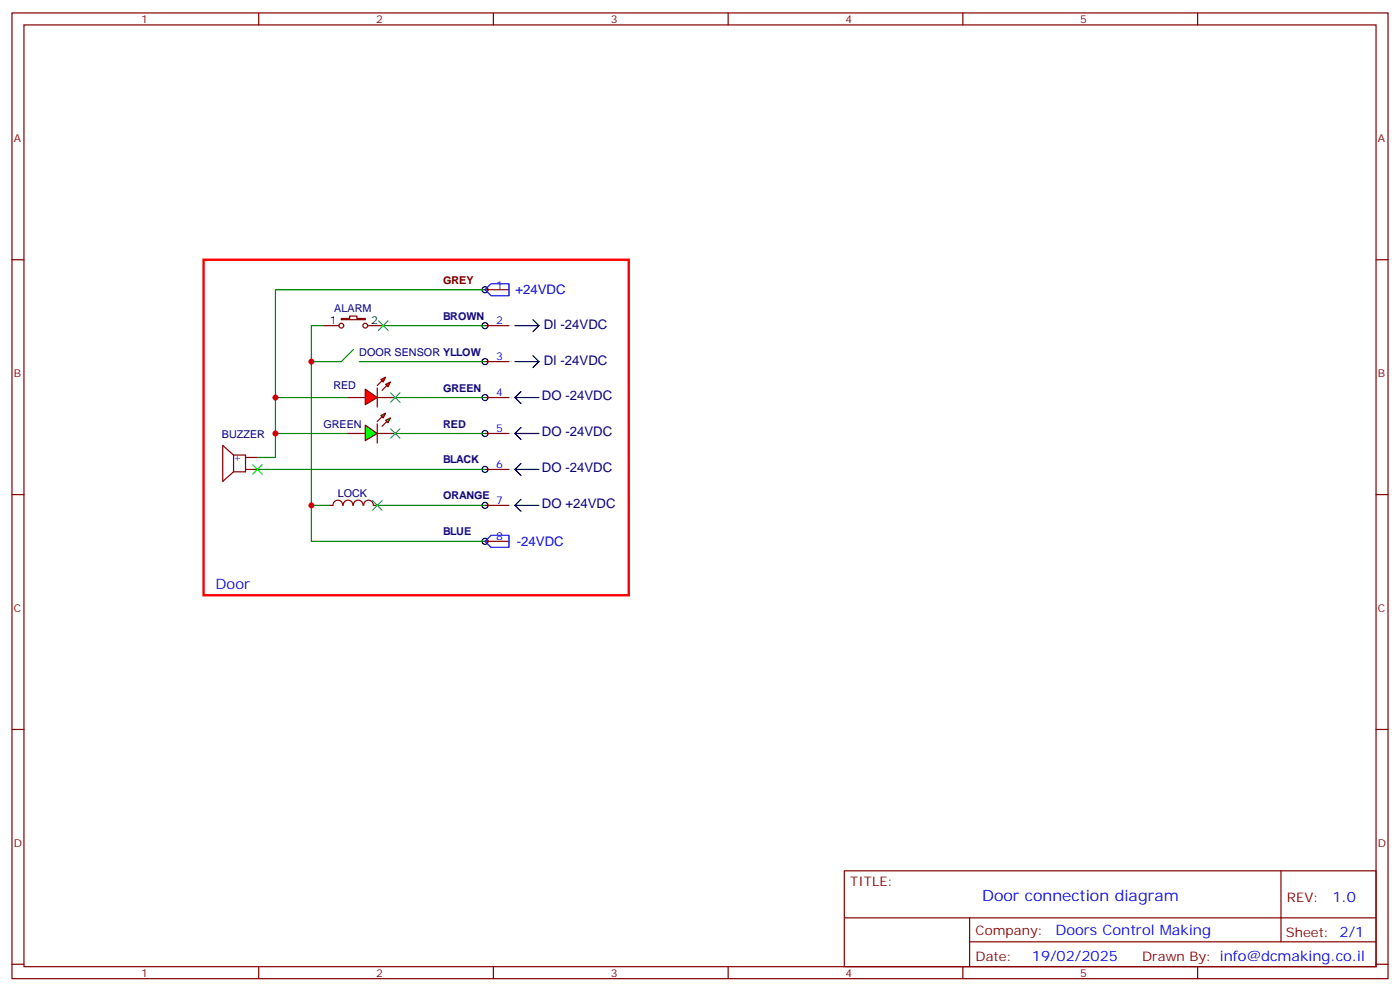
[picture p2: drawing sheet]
<svg xmlns="http://www.w3.org/2000/svg" width="412mm" height="292mm" viewBox="0 0 412 292" stroke-linecap="round" stroke-linejoin="round" font-family="sans-serif">
<defs><g id="words">
<text font-size="4.6" fill="#00f" x="289.3" y="265.2">Door connection diagram</text>
<g font-size="4.2" fill="#00f">
<text x="63.5" y="173.5">Door</text>
<text x="392.5" y="265.7">1.0</text>
<text x="310.9" y="275.2">Doors Control Making</text>
<text x="304" y="283">19/02/2025</text>
</g>
<g font-size="3.9" fill="#00f">
<text x="151.8" y="86.6">+24VDC</text>
<text x="152.3" y="160.6">-24VDC</text>
</g>
<g font-size="3.9" fill="#000080">
<text x="160.2" y="97">DI -24VDC</text>
<text x="160.2" y="107.6">DI -24VDC</text>
<text x="159.7" y="117.8">DO -24VDC</text>
<text x="159.7" y="128.4">DO -24VDC</text>
<text x="159.7" y="139">DO -24VDC</text>
<text x="159.7" y="149.6">DO +24VDC</text>
</g>
<g font-size="3.9" fill="#800">
<text x="250.5" y="261">TITLE:</text>
<text x="379.1" y="265.7">REV:</text>
<text x="287.4" y="275.2">Company:</text>
<text x="378.7" y="275.8">Sheet: 2/1</text>
<text x="287.4" y="282.9">Date:</text>
<text x="336.4" y="282.9">Drawn By: info@dcmaking.co.il</text>
</g>
<g font-size="3.2" fill="#800">
<text x="41.6" y="6.8">1</text>
<text x="110.8" y="6.8">2</text>
<text x="179.9" y="6.8">3</text>
<text x="249.1" y="6.8">4</text>
<text x="318.2" y="6.8">5</text>
<text x="4.1" y="41.9">A</text>
<text x="405.9" y="41.9">A</text>
<text x="4.1" y="111.1">B</text>
<text x="405.9" y="111.1">B</text>
<text x="4.1" y="180.2">C</text>
<text x="405.9" y="180.2">C</text>
<text x="4.1" y="249.3">D</text>
<text x="405.9" y="249.3">D</text>
<text x="41.6" y="287.6">1</text>
<text x="110.8" y="287.6">2</text>
<text x="179.9" y="287.6">3</text>
<text x="249.1" y="287.6">4</text>
<text x="318.2" y="287.6">5</text>
</g>
<text font-size="3.2" fill="#300" x="130.5" y="83.5">GREY</text>
<g font-size="3.2" fill="#00f">
<text x="146.2" y="84.9">1</text>
<text x="146.2" y="95.5">2</text>
<text x="146.2" y="106.1">3</text>
<text x="146.2" y="116.7">4</text>
<text x="146.2" y="127.3">5</text>
<text x="68.7" y="135.7">+</text>
<text x="146.2" y="137.9">6</text>
<text x="146.2" y="148.4">7</text>
<text x="146.2" y="159">8</text>
</g>
<g font-size="3.2">
<text x="97.1" y="95.5">1</text>
<text x="109.4" y="95.5">2</text>
</g>
<g font-size="3.2" fill="#000080">
<text x="98.5" y="91.8">ALARM</text>
<text x="130.5" y="94.1">BROWN</text>
<text x="105.8" y="104.7">DOOR SENSOR YLLOW</text>
<text x="98.2" y="114.7">RED</text>
<text x="130.5" y="115.3">GREEN</text>
<text x="95.2" y="125.9">GREEN</text>
<text x="130.5" y="125.9">RED</text>
<text x="65.4" y="128.8">BUZZER</text>
<text x="130.5" y="136.5">BLACK</text>
<text x="99.5" y="146.4">LOCK</text>
<text x="130.5" y="147">ORANGE</text>
<text x="130.5" y="157.6">BLUE</text>
</g>
</g></defs>
<g fill="none" stroke="#870000" stroke-width=".35">
<path d="M3.5 3.8h405.4v284.3h-405.4zM7.1 7.3h398.2v277.3h-398.2zM76.2 3.8v3.5M145.3 3.8v3.5M214.5 3.8v3.5M283.6 3.8v3.5M352.8 3.8v3.5M3.5 76.5h3.6M405.3 76.5h3.6M102.3 127.6h5.3M111.1 127.6h5.3M3.5 145.6h3.6"/>
<path d="M405.3 145.6h3.6M3.5 214.8h3.6M405.3 214.8h3.6M248.7 256.4h156.6v28.2h-156.6zM377.3 256.4v20.9M248.7 270.2h156.5M285.6 277.3h119.6M285.6 270.2v14.2M3.5 283.9h3.6M76.2 284.6v3.5M145.3 284.6v3.5M214.5 284.6v3.5"/>
<path d="M283.6 284.6v3.5M352.8 284.6v3.5M405.3 283.9h3.6"/>
</g>
<g fill="none" stroke="#000" stroke-width=".35">
<circle cx="142.9" cy="95.9" r=".88"/>
<circle cx="142.9" cy="85.3" r=".88"/>
<circle cx="142.9" cy="106.5" r=".88"/>
<circle cx="142.9" cy="117.1" r=".88"/>
<circle cx="142.9" cy="138.2" r=".88"/>
<circle cx="142.9" cy="127.6" r=".88"/>
<circle cx="142.9" cy="159.4" r=".88"/>
<circle cx="142.9" cy="148.8" r=".88"/>
</g>
<path d="M104.1 102.9l-3.6 3.6" fill="none" stroke="#008700" stroke-width=".35"/>
<g fill="#0f0" stroke="#870000" stroke-width=".35">
<path d="M113.6 123.8l1.4-.8-.7 1.5z"/>
<path d="M112.2 122.3l1.4-.7-.7 1.4z"/>
</g>
<g fill="#870000" stroke="#870000" stroke-width=".35">
<path d="M112.5 125.5l1.4-1.4z"/>
<path d="M111.1 124.1l1.4-1.4z"/>
</g>
<path d="M111.1 124.8v5.7z" fill="#f00" stroke="#870000" stroke-width=".35"/>
<path d="M107.6 125.2l3.5 2.4-3.5 2.2z" fill="#0f0" stroke="#870000" stroke-width=".35"/>
<g fill="none" stroke="#870000" stroke-width=".35">
<path d="M95.2 95.9h4.6M100.5 93.8h2.5v-.7h2.1v.7h2.5v.3h-7.1zM108.3 95.9h4.6M142.9 85.3h7M142.9 95.9h7M142.9 106.5h7M142.9 117.1h7M68.8 134l-3.2-2.8v10.5l3.2-2.8M68.8 134v4.9M68.8 134h3.5v4.9h-3.5M72.3 134.7h3.5M72.3 138.2h3.5"/>
<path d="M142.9 138.2h7M142.9 127.6h7M97 148.8h1.1M98.1 148.8a1.41 1.41 0 0 1 1.4-1.5 1.41 1.41 0 0 1 1.4 1.5M101.1 148.8a1.41 1.41 0 0 1 1.4-1.5 1.41 1.41 0 0 1 1.4 1.5M104.1 148.8a1.41 1.41 0 0 1 1.4-1.5 1.41 1.41 0 0 1 1.4 1.5M107.1 148.8a1.41 1.41 0 0 1 1.4-1.5 1.41 1.41 0 0 1 1.5 1.5M110.1 148.8h1M142.9 148.8h7M142.9 159.4h7"/>
<circle cx="100.5" cy="95.9" r=".71"/>
<circle cx="107.6" cy="95.9" r=".71"/>
</g>
<path d="M95.2 95.9h-3.5v63.5h51.2M112.9 95.9h30M91.7 106.5h8.8M105.8 106.5h37.1M91.7 148.8h5.3M111.1 148.8h31.8" fill="none" stroke="#008700" stroke-width=".35"/>
<g fill="#f00" stroke="#870000" stroke-width=".35">
<path d="M107.6 114.6l3.5 2.5-3.5 2.1z"/>
<path d="M111.1 114.2v5.7z"/>
</g>
<g fill="#870000" stroke="#870000" stroke-width=".35">
<path d="M111.1 113.5l1.4-1.4z"/>
<path d="M112.5 114.9l1.4-1.4z"/>
</g>
<g fill="#f00" stroke="#870000" stroke-width=".35">
<path d="M112.2 111.8l1.4-.7-.7 1.4z"/>
<path d="M113.6 113.2l1.4-.7-.7 1.4z"/>
</g>
<path d="M102.3 117.1h5.3M111.1 117.1h5.3" fill="none" stroke="#870000" stroke-width=".35"/>
<path d="M142.9 85.3h-61.8v49.4h-5.3M81.1 117.1h21.2M116.4 117.1h26.5M75.8 138.2h67.1M81.1 127.6h21.2M116.4 127.6h26.5" fill="none" stroke="#008700" stroke-width=".35"/>
<path d="M142.9 85.3l1.7-1.8h5.3v3.6h-5.3zM144.6 157.6h5.3v3.5h-5.3l-1.7-1.7z" fill="none" stroke="#00f" stroke-width=".35"/>
<g fill="none" stroke="#000" stroke-width=".35">
<path d="M151.7 95.9h7M157 94.1l1.7 1.8M158.7 95.9l-1.7 1.7M151.7 106.5h7M151.7 117.1h7M151.7 117.1l1.8 1.7M153.5 115.3l-1.8 1.8M157 104.7l1.7 1.8M158.7 106.5l-1.7 1.7M151.7 138.2h7M151.7 138.2l1.8 1.8M151.7 127.6h7"/>
<path d="M151.7 127.6l1.8 1.8M153.5 136.5l-1.8 1.7M153.5 125.9l-1.8 1.7M151.7 148.8h7M151.7 148.8l1.8 1.8M153.5 147l-1.8 1.8"/>
</g>
<path d="M60 76.5h125.2v98.8h-125.2z" fill="none" stroke="#f00" stroke-width=".71"/>
<path d="M111.5 94.5l2.8 2.8M114.3 94.5l-2.8 2.8M115 115.6l2.8 2.9M117.8 115.6l-2.8 2.9M74.4 136.8l2.9 2.8M77.3 136.8l-2.9 2.8M115 126.2l2.8 2.8M117.8 126.2l-2.8 2.8M109.7 147.4l2.8 2.8M112.5 147.4l-2.8 2.8" fill="none" stroke="#3c3" stroke-width=".35"/>
<g fill="#c00">
<circle cx="91.7" cy="148.8" r=".88"/>
<circle cx="91.7" cy="106.5" r=".88"/>
<circle cx="81.1" cy="117.1" r=".88"/>
<circle cx="81.1" cy="127.6" r=".88"/>
</g>
<use href="#words"/>
</svg>
